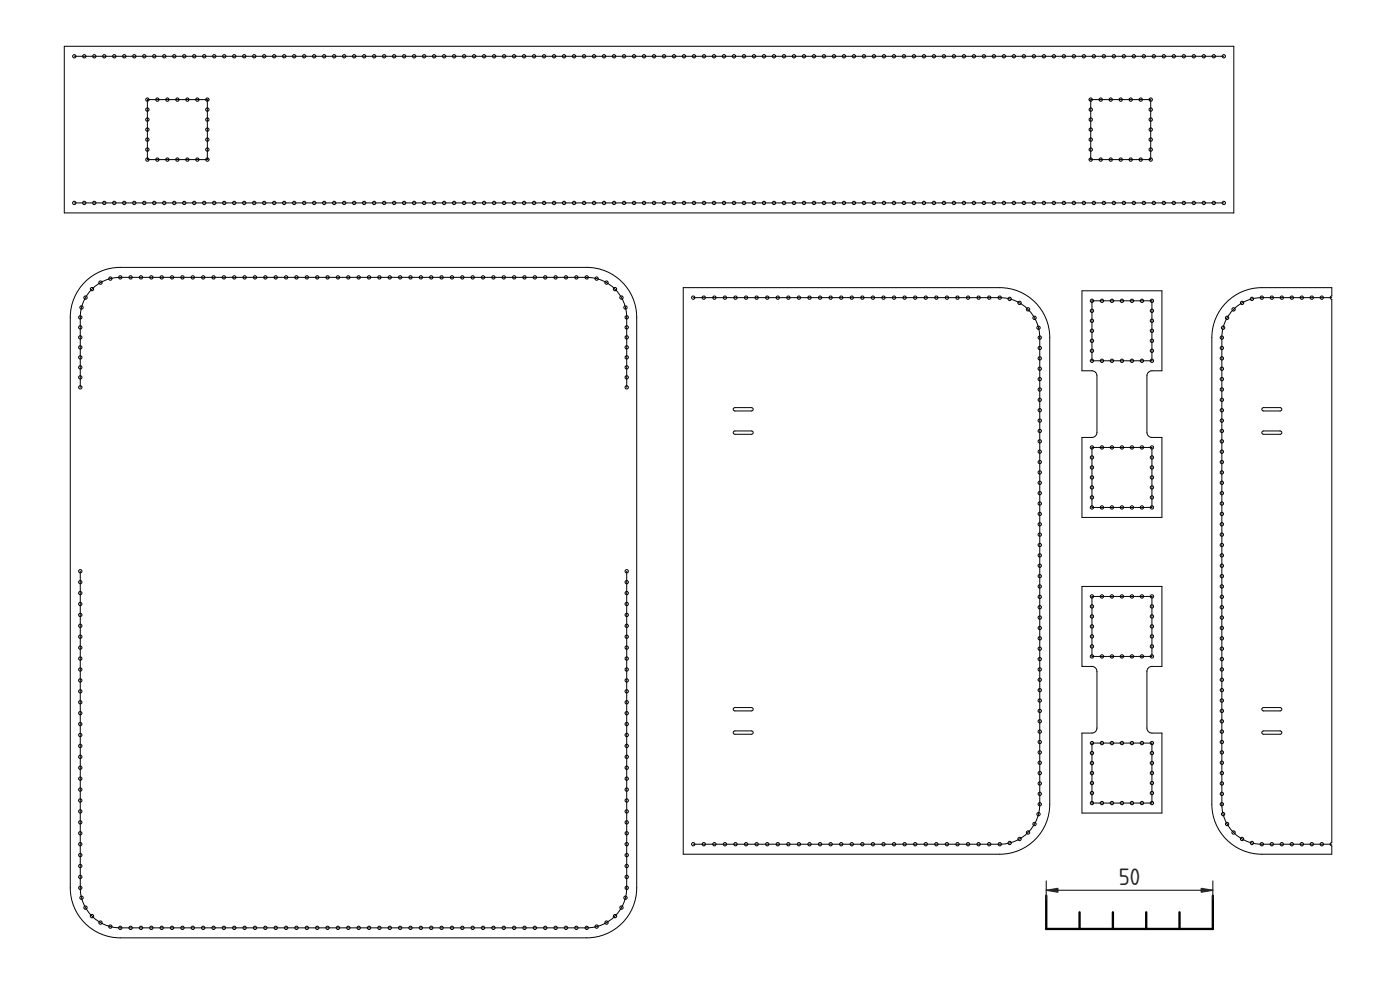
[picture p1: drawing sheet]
<svg xmlns="http://www.w3.org/2000/svg" width="420mm" height="297mm" viewBox="0 0 420 297" stroke-linecap="round" stroke-linejoin="round" font-family="sans-serif">
<defs><g id="words">
<text font-size="6.7" fill="#212529" x="335.8" y="265.5">50</text>
</g></defs>
<g fill="none" stroke="#000" stroke-width=".3">
<path d="M19.3 13.9h351v50h-351zM22.3 16.9h345M44.2 29.9h18v18h-18zM327.3 29.9h18v18h-18zM22.3 60.9h345M25.5 84.6a15 15 0 0 1 10.6-4.4h140a15 15 0 0 1 15 15v171.2a15 15 0 0 1-15 15h-140a15 15 0 0 1-15-15v-171.2a15 15 0 0 1 4.4-10.6zM205 86.3h95a15 15 0 0 1 15 15v140a15 15 0 0 1-15 15h-95zM208 89.3h92a12 12 0 0 1 12 12v140a12 12 0 0 1-12 12h-92M324.7 87.3h24v24h-3a1.5 1.5 0 0 0-1.5 1.5v17a1.5 1.5 0 0 0 1.5 1.5h3v23.9h-24v-23.9h3a1.5 1.5 0 0 0 1.5-1.5v-17a1.5 1.5 0 0 0-1.5-1.5h-3zM327.7 90.3h18v18h-18zM368.1 90.7a15 15 0 0 1 10.6-4.4h21v2.5a.5 .5 0 0 0-.5 .5 .5 .5 0 0 0 .5 .5v163a.5 .5 0 0 0-.5 .5 .5 .5 0 0 0 .5 .5v2.5h-21a15 15 0 0 1-15-15v-140a15 15 0 0 1 4.4-10.6zM399.7 89.3h-21a12 12 0 0 0-12 12v140a12 12 0 0 0 12 12h21"/>
<path d="M24.1 116.2v-21a12 12 0 0 1 12-12h140a12 12 0 0 1 12 12v21M220.3 129.4l5.2-.1a.5 .5 0 0 1 .5 .5 .5 .5 0 0 1-.5 .5h-5a.5 .5 0 0 1-.4-.4 .5 .5 0 0 1 .2-.5zM220.3 122.4l5.2-.1a.5 .5 0 0 1 .5 .5 .5 .5 0 0 1-.5 .5h-5a.5 .5 0 0 1-.4-.4 .5 .5 0 0 1 .2-.5zM327.7 134.3h18v17.9h-18zM378.9 122.4l5.3-.1a.5 .5 0 0 1 .5 .5 .5 .5 0 0 1-.5 .5h-5a.5 .5 0 0 1-.5-.4 .5 .5 0 0 1 .2-.5zM378.9 129.4l5.3-.1a.5 .5 0 0 1 .5 .5 .5 .5 0 0 1-.5 .5h-5a.5 .5 0 0 1-.5-.4 .5 .5 0 0 1 .2-.5zM24.1 171.4v95a12 12 0 0 0 12 12M188.1 171.4v95a12 12 0 0 1-12 12M324.7 176h24v24h-3a1.5 1.5 0 0 0-1.5 1.5v17a1.5 1.5 0 0 0 1.5 1.5h3v24h-24v-24h3a1.5 1.5 0 0 0 1.5-1.5v-17a1.5 1.5 0 0 0-1.5-1.5h-3zM327.7 179h18v18h-18zM220.1 219.5l.4-.2h5a.5 .5 0 0 1 .5 .5 .5 .5 0 0 1-.5 .5h-5a.5 .5 0 0 1-.4-.8zM220.1 212.5l.4-.2h5a.5 .5 0 0 1 .5 .5 .5 .5 0 0 1-.5 .5h-5a.5 .5 0 0 1-.4-.8z"/>
<path d="M378.9 212.4l5.3-.1a.5 .5 0 0 1 .5 .5 .5 .5 0 0 1-.5 .5h-5a.5 .5 0 0 1-.5-.4 .5 .5 0 0 1 .2-.5zM378.9 219.4l5.3-.1a.5 .5 0 0 1 .5 .5 .5 .5 0 0 1-.5 .5h-5a.5 .5 0 0 1-.5-.4 .5 .5 0 0 1 .2-.5zM327.7 223h18v18h-18zM36.1 278.4h140"/>
<circle cx="22.3" cy="16.9" r=".5"/>
<circle cx="25.3" cy="16.9" r=".5"/>
<circle cx="28.3" cy="16.9" r=".5"/>
<circle cx="31.3" cy="16.9" r=".5"/>
<circle cx="34.3" cy="16.9" r=".5"/>
<circle cx="37.3" cy="16.9" r=".5"/>
<circle cx="40.3" cy="16.9" r=".5"/>
<circle cx="43.3" cy="16.9" r=".5"/>
<circle cx="46.3" cy="16.9" r=".5"/>
<circle cx="49.3" cy="16.9" r=".5"/>
<circle cx="52.3" cy="16.9" r=".5"/>
<circle cx="55.3" cy="16.9" r=".5"/>
<circle cx="58.3" cy="16.9" r=".5"/>
<circle cx="61.3" cy="16.9" r=".5"/>
<circle cx="64.3" cy="16.9" r=".5"/>
<circle cx="67.3" cy="16.9" r=".5"/>
<circle cx="70.3" cy="16.9" r=".5"/>
<circle cx="73.3" cy="16.9" r=".5"/>
<circle cx="76.3" cy="16.9" r=".5"/>
<circle cx="79.3" cy="16.9" r=".5"/>
<circle cx="82.3" cy="16.9" r=".5"/>
<circle cx="85.3" cy="16.9" r=".5"/>
<circle cx="88.3" cy="16.9" r=".5"/>
<circle cx="91.3" cy="16.9" r=".5"/>
<circle cx="94.3" cy="16.9" r=".5"/>
<circle cx="97.3" cy="16.9" r=".5"/>
<circle cx="100.3" cy="16.9" r=".5"/>
<circle cx="103.3" cy="16.9" r=".5"/>
<circle cx="106.3" cy="16.9" r=".5"/>
<circle cx="109.3" cy="16.9" r=".5"/>
<circle cx="112.3" cy="16.9" r=".5"/>
<circle cx="115.3" cy="16.9" r=".5"/>
<circle cx="118.3" cy="16.9" r=".5"/>
<circle cx="121.3" cy="16.9" r=".5"/>
<circle cx="124.3" cy="16.9" r=".5"/>
<circle cx="127.3" cy="16.9" r=".5"/>
<circle cx="130.3" cy="16.9" r=".5"/>
<circle cx="133.3" cy="16.9" r=".5"/>
<circle cx="136.3" cy="16.9" r=".5"/>
<circle cx="139.3" cy="16.9" r=".5"/>
<circle cx="142.3" cy="16.9" r=".5"/>
<circle cx="145.3" cy="16.9" r=".5"/>
<circle cx="148.3" cy="16.9" r=".5"/>
<circle cx="151.3" cy="16.9" r=".5"/>
<circle cx="154.3" cy="16.9" r=".5"/>
<circle cx="157.3" cy="16.9" r=".5"/>
<circle cx="160.3" cy="16.9" r=".5"/>
<circle cx="163.3" cy="16.9" r=".5"/>
<circle cx="166.3" cy="16.9" r=".5"/>
<circle cx="169.3" cy="16.9" r=".5"/>
<circle cx="172.3" cy="16.9" r=".5"/>
<circle cx="175.3" cy="16.9" r=".5"/>
<circle cx="178.3" cy="16.9" r=".5"/>
<circle cx="181.3" cy="16.9" r=".5"/>
<circle cx="184.3" cy="16.9" r=".5"/>
<circle cx="187.3" cy="16.9" r=".5"/>
<circle cx="190.3" cy="16.9" r=".5"/>
<circle cx="193.3" cy="16.9" r=".5"/>
<circle cx="196.3" cy="16.9" r=".5"/>
<circle cx="199.3" cy="16.9" r=".5"/>
<circle cx="202.3" cy="16.9" r=".5"/>
<circle cx="205.3" cy="16.9" r=".5"/>
<circle cx="208.3" cy="16.9" r=".5"/>
<circle cx="211.3" cy="16.9" r=".5"/>
<circle cx="214.3" cy="16.9" r=".5"/>
<circle cx="217.3" cy="16.9" r=".5"/>
<circle cx="220.3" cy="16.9" r=".5"/>
<circle cx="223.3" cy="16.9" r=".5"/>
<circle cx="226.3" cy="16.9" r=".5"/>
<circle cx="229.3" cy="16.9" r=".5"/>
<circle cx="232.3" cy="16.9" r=".5"/>
<circle cx="235.3" cy="16.9" r=".5"/>
<circle cx="238.3" cy="16.9" r=".5"/>
<circle cx="241.3" cy="16.9" r=".5"/>
<circle cx="244.3" cy="16.9" r=".5"/>
<circle cx="247.3" cy="16.9" r=".5"/>
<circle cx="250.3" cy="16.9" r=".5"/>
<circle cx="253.3" cy="16.9" r=".5"/>
<circle cx="256.3" cy="16.9" r=".5"/>
<circle cx="259.3" cy="16.9" r=".5"/>
<circle cx="262.3" cy="16.9" r=".5"/>
<circle cx="265.3" cy="16.9" r=".5"/>
<circle cx="268.3" cy="16.9" r=".5"/>
<circle cx="271.3" cy="16.9" r=".5"/>
<circle cx="274.3" cy="16.9" r=".5"/>
<circle cx="277.3" cy="16.9" r=".5"/>
<circle cx="280.3" cy="16.9" r=".5"/>
<circle cx="283.3" cy="16.9" r=".5"/>
<circle cx="286.3" cy="16.9" r=".5"/>
<circle cx="289.3" cy="16.9" r=".5"/>
<circle cx="292.3" cy="16.9" r=".5"/>
<circle cx="295.3" cy="16.9" r=".5"/>
<circle cx="298.3" cy="16.9" r=".5"/>
<circle cx="301.3" cy="16.9" r=".5"/>
<circle cx="304.3" cy="16.9" r=".5"/>
<circle cx="307.3" cy="16.9" r=".5"/>
<circle cx="310.3" cy="16.9" r=".5"/>
<circle cx="313.3" cy="16.9" r=".5"/>
<circle cx="316.3" cy="16.9" r=".5"/>
<circle cx="319.3" cy="16.9" r=".5"/>
<circle cx="322.3" cy="16.9" r=".5"/>
<circle cx="325.3" cy="16.9" r=".5"/>
<circle cx="328.3" cy="16.9" r=".5"/>
<circle cx="331.3" cy="16.9" r=".5"/>
<circle cx="334.3" cy="16.9" r=".5"/>
<circle cx="337.3" cy="16.9" r=".5"/>
<circle cx="340.3" cy="16.9" r=".5"/>
<circle cx="343.3" cy="16.9" r=".5"/>
<circle cx="346.3" cy="16.9" r=".5"/>
<circle cx="349.3" cy="16.9" r=".5"/>
<circle cx="352.3" cy="16.9" r=".5"/>
<circle cx="355.3" cy="16.9" r=".5"/>
<circle cx="358.3" cy="16.9" r=".5"/>
<circle cx="361.3" cy="16.9" r=".5"/>
<circle cx="364.3" cy="16.9" r=".5"/>
<circle cx="367.3" cy="16.9" r=".5"/>
<circle cx="44.2" cy="32.9" r=".5"/>
<circle cx="44.2" cy="35.9" r=".5"/>
<circle cx="44.2" cy="38.9" r=".5"/>
<circle cx="44.2" cy="29.9" r=".5"/>
<circle cx="47.2" cy="29.9" r=".5"/>
<circle cx="50.2" cy="29.9" r=".5"/>
<circle cx="53.2" cy="29.9" r=".5"/>
<circle cx="56.2" cy="29.9" r=".5"/>
<circle cx="59.2" cy="29.9" r=".5"/>
<circle cx="62.2" cy="32.9" r=".5"/>
<circle cx="62.2" cy="35.9" r=".5"/>
<circle cx="62.2" cy="38.9" r=".5"/>
<circle cx="62.2" cy="29.9" r=".5"/>
<circle cx="327.3" cy="32.9" r=".5"/>
<circle cx="327.3" cy="35.9" r=".5"/>
<circle cx="327.3" cy="38.9" r=".5"/>
<circle cx="327.3" cy="29.9" r=".5"/>
<circle cx="330.3" cy="29.9" r=".5"/>
<circle cx="333.3" cy="29.9" r=".5"/>
<circle cx="336.3" cy="29.9" r=".5"/>
<circle cx="339.3" cy="29.9" r=".5"/>
<circle cx="342.3" cy="29.9" r=".5"/>
<circle cx="345.3" cy="32.9" r=".5"/>
<circle cx="345.3" cy="35.9" r=".5"/>
<circle cx="345.3" cy="38.9" r=".5"/>
<circle cx="345.3" cy="29.9" r=".5"/>
<circle cx="44.2" cy="44.9" r=".5"/>
<circle cx="44.2" cy="41.9" r=".5"/>
<circle cx="44.2" cy="47.9" r=".5"/>
<circle cx="47.2" cy="47.9" r=".5"/>
<circle cx="50.2" cy="47.9" r=".5"/>
<circle cx="53.2" cy="47.9" r=".5"/>
<circle cx="56.2" cy="47.9" r=".5"/>
<circle cx="59.2" cy="47.9" r=".5"/>
<circle cx="62.2" cy="44.9" r=".5"/>
<circle cx="62.2" cy="41.9" r=".5"/>
<circle cx="62.2" cy="47.9" r=".5"/>
<circle cx="327.3" cy="44.9" r=".5"/>
<circle cx="327.3" cy="41.9" r=".5"/>
<circle cx="327.3" cy="47.9" r=".5"/>
<circle cx="330.3" cy="47.9" r=".5"/>
<circle cx="333.3" cy="47.9" r=".5"/>
<circle cx="336.3" cy="47.9" r=".5"/>
<circle cx="339.3" cy="47.9" r=".5"/>
<circle cx="342.3" cy="47.9" r=".5"/>
<circle cx="345.3" cy="44.9" r=".5"/>
<circle cx="345.3" cy="41.9" r=".5"/>
<circle cx="345.3" cy="47.9" r=".5"/>
<circle cx="22.3" cy="60.9" r=".5"/>
<circle cx="25.3" cy="60.9" r=".5"/>
<circle cx="28.3" cy="60.9" r=".5"/>
<circle cx="31.3" cy="60.9" r=".5"/>
<circle cx="34.3" cy="60.9" r=".5"/>
<circle cx="37.3" cy="60.9" r=".5"/>
<circle cx="40.3" cy="60.9" r=".5"/>
<circle cx="43.3" cy="60.9" r=".5"/>
<circle cx="46.3" cy="60.9" r=".5"/>
<circle cx="49.3" cy="60.9" r=".5"/>
<circle cx="52.3" cy="60.9" r=".5"/>
<circle cx="55.3" cy="60.9" r=".5"/>
<circle cx="58.3" cy="60.9" r=".5"/>
<circle cx="61.3" cy="60.9" r=".5"/>
<circle cx="64.3" cy="60.9" r=".5"/>
<circle cx="67.3" cy="60.9" r=".5"/>
<circle cx="70.3" cy="60.9" r=".5"/>
<circle cx="73.3" cy="60.9" r=".5"/>
<circle cx="76.3" cy="60.9" r=".5"/>
<circle cx="79.3" cy="60.9" r=".5"/>
<circle cx="82.3" cy="60.9" r=".5"/>
<circle cx="85.3" cy="60.9" r=".5"/>
<circle cx="88.3" cy="60.9" r=".5"/>
<circle cx="91.3" cy="60.9" r=".5"/>
<circle cx="94.3" cy="60.9" r=".5"/>
<circle cx="97.3" cy="60.9" r=".5"/>
<circle cx="100.3" cy="60.9" r=".5"/>
<circle cx="103.3" cy="60.9" r=".5"/>
<circle cx="106.3" cy="60.9" r=".5"/>
<circle cx="109.3" cy="60.9" r=".5"/>
<circle cx="112.3" cy="60.9" r=".5"/>
<circle cx="115.3" cy="60.9" r=".5"/>
<circle cx="118.3" cy="60.9" r=".5"/>
<circle cx="121.3" cy="60.9" r=".5"/>
<circle cx="124.3" cy="60.9" r=".5"/>
<circle cx="127.3" cy="60.9" r=".5"/>
<circle cx="130.3" cy="60.9" r=".5"/>
<circle cx="133.3" cy="60.9" r=".5"/>
<circle cx="136.3" cy="60.9" r=".5"/>
<circle cx="139.3" cy="60.9" r=".5"/>
<circle cx="142.3" cy="60.9" r=".5"/>
<circle cx="145.3" cy="60.9" r=".5"/>
<circle cx="148.3" cy="60.9" r=".5"/>
<circle cx="151.3" cy="60.9" r=".5"/>
<circle cx="154.3" cy="60.9" r=".5"/>
<circle cx="157.3" cy="60.9" r=".5"/>
<circle cx="160.3" cy="60.9" r=".5"/>
<circle cx="163.3" cy="60.9" r=".5"/>
<circle cx="166.3" cy="60.9" r=".5"/>
<circle cx="169.3" cy="60.9" r=".5"/>
<circle cx="172.3" cy="60.9" r=".5"/>
<circle cx="175.3" cy="60.9" r=".5"/>
<circle cx="178.3" cy="60.9" r=".5"/>
<circle cx="181.3" cy="60.9" r=".5"/>
<circle cx="184.3" cy="60.9" r=".5"/>
<circle cx="187.3" cy="60.9" r=".5"/>
<circle cx="190.3" cy="60.9" r=".5"/>
<circle cx="193.3" cy="60.9" r=".5"/>
<circle cx="196.3" cy="60.9" r=".5"/>
<circle cx="199.3" cy="60.9" r=".5"/>
<circle cx="202.3" cy="60.9" r=".5"/>
<circle cx="205.3" cy="60.9" r=".5"/>
<circle cx="208.3" cy="60.9" r=".5"/>
<circle cx="211.3" cy="60.9" r=".5"/>
<circle cx="214.3" cy="60.9" r=".5"/>
<circle cx="217.3" cy="60.9" r=".5"/>
<circle cx="220.3" cy="60.9" r=".5"/>
<circle cx="223.3" cy="60.9" r=".5"/>
<circle cx="226.3" cy="60.9" r=".5"/>
<circle cx="229.3" cy="60.9" r=".5"/>
<circle cx="232.3" cy="60.9" r=".5"/>
<circle cx="235.3" cy="60.9" r=".5"/>
<circle cx="238.3" cy="60.9" r=".5"/>
<circle cx="241.3" cy="60.9" r=".5"/>
<circle cx="244.3" cy="60.9" r=".5"/>
<circle cx="247.3" cy="60.9" r=".5"/>
<circle cx="250.3" cy="60.9" r=".5"/>
<circle cx="253.3" cy="60.9" r=".5"/>
<circle cx="256.3" cy="60.9" r=".5"/>
<circle cx="259.3" cy="60.9" r=".5"/>
<circle cx="262.3" cy="60.9" r=".5"/>
<circle cx="265.3" cy="60.9" r=".5"/>
<circle cx="268.3" cy="60.9" r=".5"/>
<circle cx="271.3" cy="60.9" r=".5"/>
<circle cx="274.3" cy="60.9" r=".5"/>
<circle cx="277.3" cy="60.9" r=".5"/>
<circle cx="280.3" cy="60.9" r=".5"/>
<circle cx="283.3" cy="60.9" r=".5"/>
<circle cx="286.3" cy="60.9" r=".5"/>
<circle cx="289.3" cy="60.9" r=".5"/>
<circle cx="292.3" cy="60.9" r=".5"/>
<circle cx="295.3" cy="60.9" r=".5"/>
<circle cx="298.3" cy="60.9" r=".5"/>
<circle cx="301.3" cy="60.9" r=".5"/>
<circle cx="304.3" cy="60.9" r=".5"/>
<circle cx="307.3" cy="60.9" r=".5"/>
<circle cx="310.3" cy="60.9" r=".5"/>
<circle cx="313.3" cy="60.9" r=".5"/>
<circle cx="316.3" cy="60.9" r=".5"/>
<circle cx="319.3" cy="60.9" r=".5"/>
<circle cx="322.3" cy="60.9" r=".5"/>
<circle cx="325.3" cy="60.9" r=".5"/>
<circle cx="328.3" cy="60.9" r=".5"/>
<circle cx="331.3" cy="60.9" r=".5"/>
<circle cx="334.3" cy="60.9" r=".5"/>
<circle cx="337.3" cy="60.9" r=".5"/>
<circle cx="340.3" cy="60.9" r=".5"/>
<circle cx="343.3" cy="60.9" r=".5"/>
<circle cx="346.3" cy="60.9" r=".5"/>
<circle cx="349.3" cy="60.9" r=".5"/>
<circle cx="352.3" cy="60.9" r=".5"/>
<circle cx="355.3" cy="60.9" r=".5"/>
<circle cx="358.3" cy="60.9" r=".5"/>
<circle cx="361.3" cy="60.9" r=".5"/>
<circle cx="364.3" cy="60.9" r=".5"/>
<circle cx="367.3" cy="60.9" r=".5"/>
<circle cx="24.1" cy="98.2" r=".5"/>
<circle cx="24.1" cy="95.2" r=".5"/>
<circle cx="24.5" cy="92.3" r=".5"/>
<circle cx="25.7" cy="89.3" r=".5"/>
<circle cx="27.6" cy="86.7" r=".5"/>
<circle cx="30.2" cy="84.8" r=".5"/>
<circle cx="33.1" cy="83.6" r=".5"/>
<circle cx="36.1" cy="83.2" r=".5"/>
<circle cx="39.2" cy="83.2" r=".5"/>
<circle cx="42.3" cy="83.2" r=".5"/>
<circle cx="45.4" cy="83.2" r=".5"/>
<circle cx="48.5" cy="83.2" r=".5"/>
<circle cx="51.6" cy="83.2" r=".5"/>
<circle cx="54.8" cy="83.2" r=".5"/>
<circle cx="57.9" cy="83.2" r=".5"/>
<circle cx="61" cy="83.2" r=".5"/>
<circle cx="64.1" cy="83.2" r=".5"/>
<circle cx="67.2" cy="83.2" r=".5"/>
<circle cx="70.3" cy="83.2" r=".5"/>
<circle cx="73.4" cy="83.2" r=".5"/>
<circle cx="76.5" cy="83.2" r=".5"/>
<circle cx="79.6" cy="83.2" r=".5"/>
<circle cx="82.8" cy="83.2" r=".5"/>
<circle cx="85.9" cy="83.2" r=".5"/>
<circle cx="89" cy="83.2" r=".5"/>
<circle cx="92.1" cy="83.2" r=".5"/>
<circle cx="95.2" cy="83.2" r=".5"/>
<circle cx="98.3" cy="83.2" r=".5"/>
<circle cx="101.4" cy="83.2" r=".5"/>
<circle cx="104.5" cy="83.2" r=".5"/>
<circle cx="107.6" cy="83.2" r=".5"/>
<circle cx="110.8" cy="83.2" r=".5"/>
<circle cx="113.9" cy="83.2" r=".5"/>
<circle cx="117" cy="83.2" r=".5"/>
<circle cx="120.1" cy="83.2" r=".5"/>
<circle cx="123.2" cy="83.2" r=".5"/>
<circle cx="126.3" cy="83.2" r=".5"/>
<circle cx="129.4" cy="83.2" r=".5"/>
<circle cx="132.5" cy="83.2" r=".5"/>
<circle cx="135.6" cy="83.2" r=".5"/>
<circle cx="138.8" cy="83.2" r=".5"/>
<circle cx="141.9" cy="83.2" r=".5"/>
<circle cx="145" cy="83.2" r=".5"/>
<circle cx="148.1" cy="83.2" r=".5"/>
<circle cx="151.2" cy="83.2" r=".5"/>
<circle cx="154.3" cy="83.2" r=".5"/>
<circle cx="157.4" cy="83.2" r=".5"/>
<circle cx="160.5" cy="83.2" r=".5"/>
<circle cx="163.6" cy="83.2" r=".5"/>
<circle cx="166.8" cy="83.2" r=".5"/>
<circle cx="169.9" cy="83.2" r=".5"/>
<circle cx="173" cy="83.2" r=".5"/>
<circle cx="176.1" cy="83.2" r=".5"/>
<circle cx="179.1" cy="83.6" r=".5"/>
<circle cx="182" cy="84.8" r=".5"/>
<circle cx="184.6" cy="86.7" r=".5"/>
<circle cx="186.5" cy="89.3" r=".5"/>
<circle cx="187.7" cy="92.3" r=".5"/>
<circle cx="188.1" cy="98.2" r=".5"/>
<circle cx="188.1" cy="95.2" r=".5"/>
<circle cx="208" cy="89.3" r=".5"/>
<circle cx="211.2" cy="89.3" r=".5"/>
<circle cx="214.4" cy="89.3" r=".5"/>
<circle cx="217.6" cy="89.3" r=".5"/>
<circle cx="220.7" cy="89.3" r=".5"/>
<circle cx="223.9" cy="89.3" r=".5"/>
<circle cx="227.1" cy="89.3" r=".5"/>
<circle cx="230.3" cy="89.3" r=".5"/>
<circle cx="233.4" cy="89.3" r=".5"/>
<circle cx="236.6" cy="89.3" r=".5"/>
<circle cx="239.8" cy="89.3" r=".5"/>
<circle cx="242.9" cy="89.3" r=".5"/>
<circle cx="246.1" cy="89.3" r=".5"/>
<circle cx="249.3" cy="89.3" r=".5"/>
<circle cx="252.5" cy="89.3" r=".5"/>
<circle cx="255.6" cy="89.3" r=".5"/>
<circle cx="258.8" cy="89.3" r=".5"/>
<circle cx="262" cy="89.3" r=".5"/>
<circle cx="265.1" cy="89.3" r=".5"/>
<circle cx="268.3" cy="89.3" r=".5"/>
<circle cx="271.5" cy="89.3" r=".5"/>
<circle cx="274.7" cy="89.3" r=".5"/>
<circle cx="277.8" cy="89.3" r=".5"/>
<circle cx="281" cy="89.3" r=".5"/>
<circle cx="284.2" cy="89.3" r=".5"/>
<circle cx="287.4" cy="89.3" r=".5"/>
<circle cx="290.5" cy="89.3" r=".5"/>
<circle cx="293.7" cy="89.3" r=".5"/>
<circle cx="296.9" cy="89.3" r=".5"/>
<circle cx="300" cy="89.3" r=".5"/>
<circle cx="303" cy="89.7" r=".5"/>
<circle cx="306" cy="90.9" r=".5"/>
<circle cx="308.5" cy="92.8" r=".5"/>
<circle cx="310.5" cy="95.4" r=".5"/>
<circle cx="311.7" cy="98.3" r=".5"/>
<circle cx="327.7" cy="99.3" r=".5"/>
<circle cx="327.7" cy="96.3" r=".5"/>
<circle cx="327.7" cy="90.3" r=".5"/>
<circle cx="327.7" cy="93.3" r=".5"/>
<circle cx="330.7" cy="90.3" r=".5"/>
<circle cx="333.7" cy="90.3" r=".5"/>
<circle cx="336.7" cy="90.3" r=".5"/>
<circle cx="339.7" cy="90.3" r=".5"/>
<circle cx="342.7" cy="90.3" r=".5"/>
<circle cx="345.7" cy="99.3" r=".5"/>
<circle cx="345.7" cy="96.3" r=".5"/>
<circle cx="345.7" cy="90.3" r=".5"/>
<circle cx="345.7" cy="93.3" r=".5"/>
<circle cx="367.1" cy="98.3" r=".5"/>
<circle cx="368.3" cy="95.4" r=".5"/>
<circle cx="370.2" cy="92.8" r=".5"/>
<circle cx="372.8" cy="90.9" r=".5"/>
<circle cx="375.7" cy="89.7" r=".5"/>
<circle cx="378.7" cy="89.3" r=".5"/>
<circle cx="381.7" cy="89.3" r=".5"/>
<circle cx="384.7" cy="89.3" r=".5"/>
<circle cx="387.7" cy="89.3" r=".5"/>
<circle cx="390.7" cy="89.3" r=".5"/>
<circle cx="393.7" cy="89.3" r=".5"/>
<circle cx="396.7" cy="89.3" r=".5"/>
<circle cx="24.1" cy="101.2" r=".5"/>
<circle cx="24.1" cy="113.2" r=".5"/>
<circle cx="24.1" cy="107.2" r=".5"/>
<circle cx="24.1" cy="104.2" r=".5"/>
<circle cx="24.1" cy="116.2" r=".5"/>
<circle cx="24.1" cy="110.2" r=".5"/>
<circle cx="188.1" cy="101.2" r=".5"/>
<circle cx="188.1" cy="116.2" r=".5"/>
<circle cx="188.1" cy="110.2" r=".5"/>
<circle cx="188.1" cy="107.2" r=".5"/>
<circle cx="188.1" cy="113.2" r=".5"/>
<circle cx="188.1" cy="104.2" r=".5"/>
<circle cx="312" cy="101.3" r=".5"/>
<circle cx="312" cy="120" r=".5"/>
<circle cx="312" cy="113.7" r=".5"/>
<circle cx="312" cy="110.6" r=".5"/>
<circle cx="312" cy="107.5" r=".5"/>
<circle cx="312" cy="116.9" r=".5"/>
<circle cx="312" cy="104.4" r=".5"/>
<circle cx="327.7" cy="105.3" r=".5"/>
<circle cx="327.7" cy="102.3" r=".5"/>
<circle cx="327.7" cy="108.3" r=".5"/>
<circle cx="330.7" cy="108.3" r=".5"/>
<circle cx="333.7" cy="108.3" r=".5"/>
<circle cx="336.7" cy="108.3" r=".5"/>
<circle cx="339.7" cy="108.3" r=".5"/>
<circle cx="342.7" cy="108.3" r=".5"/>
<circle cx="345.7" cy="102.3" r=".5"/>
<circle cx="345.7" cy="105.3" r=".5"/>
<circle cx="345.7" cy="108.3" r=".5"/>
<circle cx="366.7" cy="110.6" r=".5"/>
<circle cx="366.7" cy="116.9" r=".5"/>
<circle cx="366.7" cy="101.3" r=".5"/>
<circle cx="366.7" cy="104.4" r=".5"/>
<circle cx="366.7" cy="107.5" r=".5"/>
<circle cx="366.7" cy="113.7" r=".5"/>
<circle cx="366.7" cy="120" r=".5"/>
<circle cx="312" cy="138.6" r=".5"/>
<circle cx="312" cy="132.4" r=".5"/>
<circle cx="312" cy="135.5" r=".5"/>
<circle cx="312" cy="123.1" r=".5"/>
<circle cx="312" cy="129.3" r=".5"/>
<circle cx="312" cy="126.2" r=".5"/>
<circle cx="327.7" cy="137.3" r=".5"/>
<circle cx="327.7" cy="134.3" r=".5"/>
<circle cx="330.7" cy="134.3" r=".5"/>
<circle cx="333.7" cy="134.3" r=".5"/>
<circle cx="336.7" cy="134.3" r=".5"/>
<circle cx="339.7" cy="134.3" r=".5"/>
<circle cx="342.7" cy="134.3" r=".5"/>
<circle cx="345.7" cy="137.3" r=".5"/>
<circle cx="345.7" cy="134.3" r=".5"/>
<circle cx="366.7" cy="129.3" r=".5"/>
<circle cx="366.7" cy="126.2" r=".5"/>
<circle cx="366.7" cy="123.1" r=".5"/>
<circle cx="366.7" cy="132.4" r=".5"/>
<circle cx="366.7" cy="135.5" r=".5"/>
<circle cx="366.7" cy="138.6" r=".5"/>
<circle cx="312" cy="144.9" r=".5"/>
<circle cx="312" cy="141.7" r=".5"/>
<circle cx="312" cy="157.3" r=".5"/>
<circle cx="312" cy="151.1" r=".5"/>
<circle cx="312" cy="148" r=".5"/>
<circle cx="312" cy="154.2" r=".5"/>
<circle cx="327.7" cy="143.3" r=".5"/>
<circle cx="327.7" cy="140.3" r=".5"/>
<circle cx="327.7" cy="146.3" r=".5"/>
<circle cx="327.7" cy="149.3" r=".5"/>
<circle cx="327.7" cy="152.2" r=".5"/>
<circle cx="330.7" cy="152.2" r=".5"/>
<circle cx="333.7" cy="152.2" r=".5"/>
<circle cx="336.7" cy="152.2" r=".5"/>
<circle cx="339.7" cy="152.2" r=".5"/>
<circle cx="342.7" cy="152.2" r=".5"/>
<circle cx="345.7" cy="143.3" r=".5"/>
<circle cx="345.7" cy="146.3" r=".5"/>
<circle cx="345.7" cy="140.3" r=".5"/>
<circle cx="345.7" cy="149.3" r=".5"/>
<circle cx="345.7" cy="152.2" r=".5"/>
<circle cx="366.7" cy="144.9" r=".5"/>
<circle cx="366.7" cy="141.7" r=".5"/>
<circle cx="366.7" cy="151.1" r=".5"/>
<circle cx="366.7" cy="148" r=".5"/>
<circle cx="366.7" cy="157.3" r=".5"/>
<circle cx="366.7" cy="154.2" r=".5"/>
<circle cx="24.1" cy="174.7" r=".5"/>
<circle cx="24.1" cy="171.4" r=".5"/>
<circle cx="24.1" cy="177.9" r=".5"/>
<circle cx="188.1" cy="174.7" r=".5"/>
<circle cx="188.1" cy="171.4" r=".5"/>
<circle cx="188.1" cy="177.9" r=".5"/>
<circle cx="312" cy="169.7" r=".5"/>
<circle cx="312" cy="166.6" r=".5"/>
<circle cx="312" cy="176" r=".5"/>
<circle cx="312" cy="163.5" r=".5"/>
<circle cx="312" cy="172.9" r=".5"/>
<circle cx="312" cy="179.1" r=".5"/>
<circle cx="312" cy="160.4" r=".5"/>
<circle cx="327.7" cy="179" r=".5"/>
<circle cx="330.7" cy="179" r=".5"/>
<circle cx="333.7" cy="179" r=".5"/>
<circle cx="336.7" cy="179" r=".5"/>
<circle cx="339.7" cy="179" r=".5"/>
<circle cx="342.7" cy="179" r=".5"/>
<circle cx="345.7" cy="179" r=".5"/>
<circle cx="366.7" cy="163.5" r=".5"/>
<circle cx="366.7" cy="160.4" r=".5"/>
<circle cx="366.7" cy="166.6" r=".5"/>
<circle cx="366.7" cy="172.9" r=".5"/>
<circle cx="366.7" cy="179.1" r=".5"/>
<circle cx="366.7" cy="169.7" r=".5"/>
<circle cx="366.7" cy="176" r=".5"/>
<circle cx="24.1" cy="184.5" r=".5"/>
<circle cx="24.1" cy="191" r=".5"/>
<circle cx="24.1" cy="187.8" r=".5"/>
<circle cx="24.1" cy="181.2" r=".5"/>
<circle cx="24.1" cy="197.6" r=".5"/>
<circle cx="24.1" cy="194.3" r=".5"/>
<circle cx="188.1" cy="184.5" r=".5"/>
<circle cx="188.1" cy="191" r=".5"/>
<circle cx="188.1" cy="187.8" r=".5"/>
<circle cx="188.1" cy="181.2" r=".5"/>
<circle cx="188.1" cy="197.6" r=".5"/>
<circle cx="188.1" cy="194.3" r=".5"/>
<circle cx="312" cy="194.6" r=".5"/>
<circle cx="312" cy="197.7" r=".5"/>
<circle cx="312" cy="182.2" r=".5"/>
<circle cx="312" cy="185.3" r=".5"/>
<circle cx="312" cy="191.5" r=".5"/>
<circle cx="312" cy="188.4" r=".5"/>
<circle cx="327.7" cy="185" r=".5"/>
<circle cx="327.7" cy="188" r=".5"/>
<circle cx="327.7" cy="194" r=".5"/>
<circle cx="327.7" cy="191" r=".5"/>
<circle cx="327.7" cy="197" r=".5"/>
<circle cx="327.7" cy="182" r=".5"/>
<circle cx="330.7" cy="197" r=".5"/>
<circle cx="333.7" cy="197" r=".5"/>
<circle cx="336.7" cy="197" r=".5"/>
<circle cx="339.7" cy="197" r=".5"/>
<circle cx="342.7" cy="197" r=".5"/>
<circle cx="345.7" cy="194" r=".5"/>
<circle cx="345.7" cy="191" r=".5"/>
<circle cx="345.7" cy="185" r=".5"/>
<circle cx="345.7" cy="188" r=".5"/>
<circle cx="345.7" cy="197" r=".5"/>
<circle cx="345.7" cy="182" r=".5"/>
<circle cx="366.7" cy="185.3" r=".5"/>
<circle cx="366.7" cy="182.2" r=".5"/>
<circle cx="366.7" cy="188.4" r=".5"/>
<circle cx="366.7" cy="191.5" r=".5"/>
<circle cx="366.7" cy="194.6" r=".5"/>
<circle cx="366.7" cy="197.7" r=".5"/>
<circle cx="24.1" cy="217.3" r=".5"/>
<circle cx="24.1" cy="210.7" r=".5"/>
<circle cx="24.1" cy="200.9" r=".5"/>
<circle cx="24.1" cy="204.2" r=".5"/>
<circle cx="24.1" cy="207.4" r=".5"/>
<circle cx="24.1" cy="214" r=".5"/>
<circle cx="188.1" cy="217.3" r=".5"/>
<circle cx="188.1" cy="210.7" r=".5"/>
<circle cx="188.1" cy="204.2" r=".5"/>
<circle cx="188.1" cy="200.9" r=".5"/>
<circle cx="188.1" cy="207.4" r=".5"/>
<circle cx="188.1" cy="214" r=".5"/>
<circle cx="312" cy="200.9" r=".5"/>
<circle cx="312" cy="204" r=".5"/>
<circle cx="312" cy="219.5" r=".5"/>
<circle cx="312" cy="207.1" r=".5"/>
<circle cx="312" cy="216.4" r=".5"/>
<circle cx="312" cy="213.3" r=".5"/>
<circle cx="312" cy="210.2" r=".5"/>
<circle cx="366.7" cy="200.9" r=".5"/>
<circle cx="366.7" cy="213.3" r=".5"/>
<circle cx="366.7" cy="210.2" r=".5"/>
<circle cx="366.7" cy="207.1" r=".5"/>
<circle cx="366.7" cy="204" r=".5"/>
<circle cx="366.7" cy="216.4" r=".5"/>
<circle cx="366.7" cy="219.5" r=".5"/>
<circle cx="24.1" cy="233.6" r=".5"/>
<circle cx="24.1" cy="230.4" r=".5"/>
<circle cx="24.1" cy="223.8" r=".5"/>
<circle cx="24.1" cy="227.1" r=".5"/>
<circle cx="24.1" cy="220.5" r=".5"/>
<circle cx="24.1" cy="236.9" r=".5"/>
<circle cx="188.1" cy="233.6" r=".5"/>
<circle cx="188.1" cy="227.1" r=".5"/>
<circle cx="188.1" cy="223.8" r=".5"/>
<circle cx="188.1" cy="230.4" r=".5"/>
<circle cx="188.1" cy="220.5" r=".5"/>
<circle cx="188.1" cy="236.9" r=".5"/>
<circle cx="312" cy="222.6" r=".5"/>
<circle cx="312" cy="235.1" r=".5"/>
<circle cx="312" cy="232" r=".5"/>
<circle cx="312" cy="238.2" r=".5"/>
<circle cx="312" cy="228.9" r=".5"/>
<circle cx="312" cy="225.7" r=".5"/>
<circle cx="327.7" cy="235" r=".5"/>
<circle cx="327.7" cy="232" r=".5"/>
<circle cx="327.7" cy="226" r=".5"/>
<circle cx="327.7" cy="229" r=".5"/>
<circle cx="327.7" cy="223" r=".5"/>
<circle cx="327.7" cy="238" r=".5"/>
<circle cx="330.7" cy="223" r=".5"/>
<circle cx="333.7" cy="223" r=".5"/>
<circle cx="336.7" cy="223" r=".5"/>
<circle cx="339.7" cy="223" r=".5"/>
<circle cx="342.7" cy="223" r=".5"/>
<circle cx="345.7" cy="226" r=".5"/>
<circle cx="345.7" cy="229" r=".5"/>
<circle cx="345.7" cy="235" r=".5"/>
<circle cx="345.7" cy="232" r=".5"/>
<circle cx="345.7" cy="223" r=".5"/>
<circle cx="345.7" cy="238" r=".5"/>
<circle cx="366.7" cy="222.6" r=".5"/>
<circle cx="366.7" cy="228.9" r=".5"/>
<circle cx="366.7" cy="235.1" r=".5"/>
<circle cx="366.7" cy="232" r=".5"/>
<circle cx="366.7" cy="225.7" r=".5"/>
<circle cx="366.7" cy="238.2" r=".5"/>
<circle cx="24.1" cy="259.8" r=".5"/>
<circle cx="24.1" cy="246.7" r=".5"/>
<circle cx="24.1" cy="250" r=".5"/>
<circle cx="24.1" cy="253.3" r=".5"/>
<circle cx="24.1" cy="240.2" r=".5"/>
<circle cx="24.1" cy="243.5" r=".5"/>
<circle cx="24.1" cy="256.6" r=".5"/>
<circle cx="188.1" cy="259.8" r=".5"/>
<circle cx="188.1" cy="246.7" r=".5"/>
<circle cx="188.1" cy="253.3" r=".5"/>
<circle cx="188.1" cy="243.5" r=".5"/>
<circle cx="188.1" cy="256.6" r=".5"/>
<circle cx="188.1" cy="250" r=".5"/>
<circle cx="188.1" cy="240.2" r=".5"/>
<circle cx="208" cy="253.3" r=".5"/>
<circle cx="211.2" cy="253.3" r=".5"/>
<circle cx="214.4" cy="253.3" r=".5"/>
<circle cx="217.6" cy="253.3" r=".5"/>
<circle cx="220.7" cy="253.3" r=".5"/>
<circle cx="223.9" cy="253.3" r=".5"/>
<circle cx="227.1" cy="253.3" r=".5"/>
<circle cx="230.3" cy="253.3" r=".5"/>
<circle cx="233.4" cy="253.3" r=".5"/>
<circle cx="236.6" cy="253.3" r=".5"/>
<circle cx="239.8" cy="253.3" r=".5"/>
<circle cx="242.9" cy="253.3" r=".5"/>
<circle cx="246.1" cy="253.3" r=".5"/>
<circle cx="249.3" cy="253.3" r=".5"/>
<circle cx="252.5" cy="253.3" r=".5"/>
<circle cx="255.6" cy="253.3" r=".5"/>
<circle cx="258.8" cy="253.3" r=".5"/>
<circle cx="262" cy="253.3" r=".5"/>
<circle cx="265.1" cy="253.3" r=".5"/>
<circle cx="268.3" cy="253.3" r=".5"/>
<circle cx="271.5" cy="253.3" r=".5"/>
<circle cx="274.7" cy="253.3" r=".5"/>
<circle cx="277.8" cy="253.3" r=".5"/>
<circle cx="281" cy="253.3" r=".5"/>
<circle cx="284.2" cy="253.3" r=".5"/>
<circle cx="287.4" cy="253.3" r=".5"/>
<circle cx="290.5" cy="253.3" r=".5"/>
<circle cx="293.7" cy="253.3" r=".5"/>
<circle cx="296.9" cy="253.3" r=".5"/>
<circle cx="300" cy="253.3" r=".5"/>
<circle cx="303" cy="252.9" r=".5"/>
<circle cx="306" cy="251.7" r=".5"/>
<circle cx="308.5" cy="249.8" r=".5"/>
<circle cx="310.5" cy="247.2" r=".5"/>
<circle cx="311.7" cy="244.3" r=".5"/>
<circle cx="312" cy="241.3" r=".5"/>
<circle cx="327.7" cy="241" r=".5"/>
<circle cx="330.7" cy="241" r=".5"/>
<circle cx="333.7" cy="241" r=".5"/>
<circle cx="336.7" cy="241" r=".5"/>
<circle cx="339.7" cy="241" r=".5"/>
<circle cx="342.7" cy="241" r=".5"/>
<circle cx="345.7" cy="241" r=".5"/>
<circle cx="366.7" cy="241.3" r=".5"/>
<circle cx="367.1" cy="244.3" r=".5"/>
<circle cx="368.3" cy="247.2" r=".5"/>
<circle cx="370.2" cy="249.8" r=".5"/>
<circle cx="372.8" cy="251.7" r=".5"/>
<circle cx="375.7" cy="252.9" r=".5"/>
<circle cx="378.7" cy="253.3" r=".5"/>
<circle cx="381.7" cy="253.3" r=".5"/>
<circle cx="384.7" cy="253.3" r=".5"/>
<circle cx="387.7" cy="253.3" r=".5"/>
<circle cx="390.7" cy="253.3" r=".5"/>
<circle cx="393.7" cy="253.3" r=".5"/>
<circle cx="396.7" cy="253.3" r=".5"/>
<circle cx="24.1" cy="263.1" r=".5"/>
<circle cx="24.1" cy="266.4" r=".5"/>
<circle cx="24.5" cy="269.4" r=".5"/>
<circle cx="25.7" cy="272.3" r=".5"/>
<circle cx="27.6" cy="274.9" r=".5"/>
<circle cx="30.2" cy="276.8" r=".5"/>
<circle cx="33.1" cy="278" r=".5"/>
<circle cx="36.1" cy="278.4" r=".5"/>
<circle cx="39.2" cy="278.4" r=".5"/>
<circle cx="42.3" cy="278.4" r=".5"/>
<circle cx="45.4" cy="278.4" r=".5"/>
<circle cx="48.5" cy="278.4" r=".5"/>
<circle cx="51.6" cy="278.4" r=".5"/>
<circle cx="54.8" cy="278.4" r=".5"/>
<circle cx="57.9" cy="278.4" r=".5"/>
<circle cx="61" cy="278.4" r=".5"/>
<circle cx="64.1" cy="278.4" r=".5"/>
<circle cx="67.2" cy="278.4" r=".5"/>
<circle cx="70.3" cy="278.4" r=".5"/>
<circle cx="73.4" cy="278.4" r=".5"/>
<circle cx="76.5" cy="278.4" r=".5"/>
<circle cx="79.6" cy="278.4" r=".5"/>
<circle cx="82.8" cy="278.4" r=".5"/>
<circle cx="85.9" cy="278.4" r=".5"/>
<circle cx="89" cy="278.4" r=".5"/>
<circle cx="92.1" cy="278.4" r=".5"/>
<circle cx="95.2" cy="278.4" r=".5"/>
<circle cx="98.3" cy="278.4" r=".5"/>
<circle cx="101.4" cy="278.4" r=".5"/>
<circle cx="104.5" cy="278.4" r=".5"/>
<circle cx="107.6" cy="278.4" r=".5"/>
<circle cx="110.8" cy="278.4" r=".5"/>
<circle cx="113.9" cy="278.4" r=".5"/>
<circle cx="117" cy="278.4" r=".5"/>
<circle cx="120.1" cy="278.4" r=".5"/>
<circle cx="123.2" cy="278.4" r=".5"/>
<circle cx="126.3" cy="278.4" r=".5"/>
<circle cx="129.4" cy="278.4" r=".5"/>
<circle cx="132.5" cy="278.4" r=".5"/>
<circle cx="135.6" cy="278.4" r=".5"/>
<circle cx="138.8" cy="278.4" r=".5"/>
<circle cx="141.9" cy="278.4" r=".5"/>
<circle cx="145" cy="278.4" r=".5"/>
<circle cx="148.1" cy="278.4" r=".5"/>
<circle cx="151.2" cy="278.4" r=".5"/>
<circle cx="154.3" cy="278.4" r=".5"/>
<circle cx="157.4" cy="278.4" r=".5"/>
<circle cx="160.5" cy="278.4" r=".5"/>
<circle cx="163.6" cy="278.4" r=".5"/>
<circle cx="166.8" cy="278.4" r=".5"/>
<circle cx="169.9" cy="278.4" r=".5"/>
<circle cx="173" cy="278.4" r=".5"/>
<circle cx="176.1" cy="278.4" r=".5"/>
<circle cx="179.1" cy="278" r=".5"/>
<circle cx="182" cy="276.8" r=".5"/>
<circle cx="184.6" cy="274.9" r=".5"/>
<circle cx="186.5" cy="272.3" r=".5"/>
<circle cx="187.7" cy="269.4" r=".5"/>
<circle cx="188.1" cy="263.1" r=".5"/>
<circle cx="188.1" cy="266.4" r=".5"/>
</g>
<path d="M314 268.7v10h50v-10M324 273.7v5M334 273.7v5M344 273.7v5M354 273.7v5" fill="none" stroke="#000" stroke-width=".7"/>
<path d="M314 267.1h50M314 264.3v5.6M364 264.3v5.6" fill="none" stroke="#212529" stroke-width=".35"/>
<g fill="#212529" stroke="#212529" stroke-width=".35">
<path d="M360.5 266.5l3.5 .6-3.5 .6z"/>
<path d="M314 267.1l3.5-.6v1.2z"/>
</g>
<use href="#words"/>
</svg>
